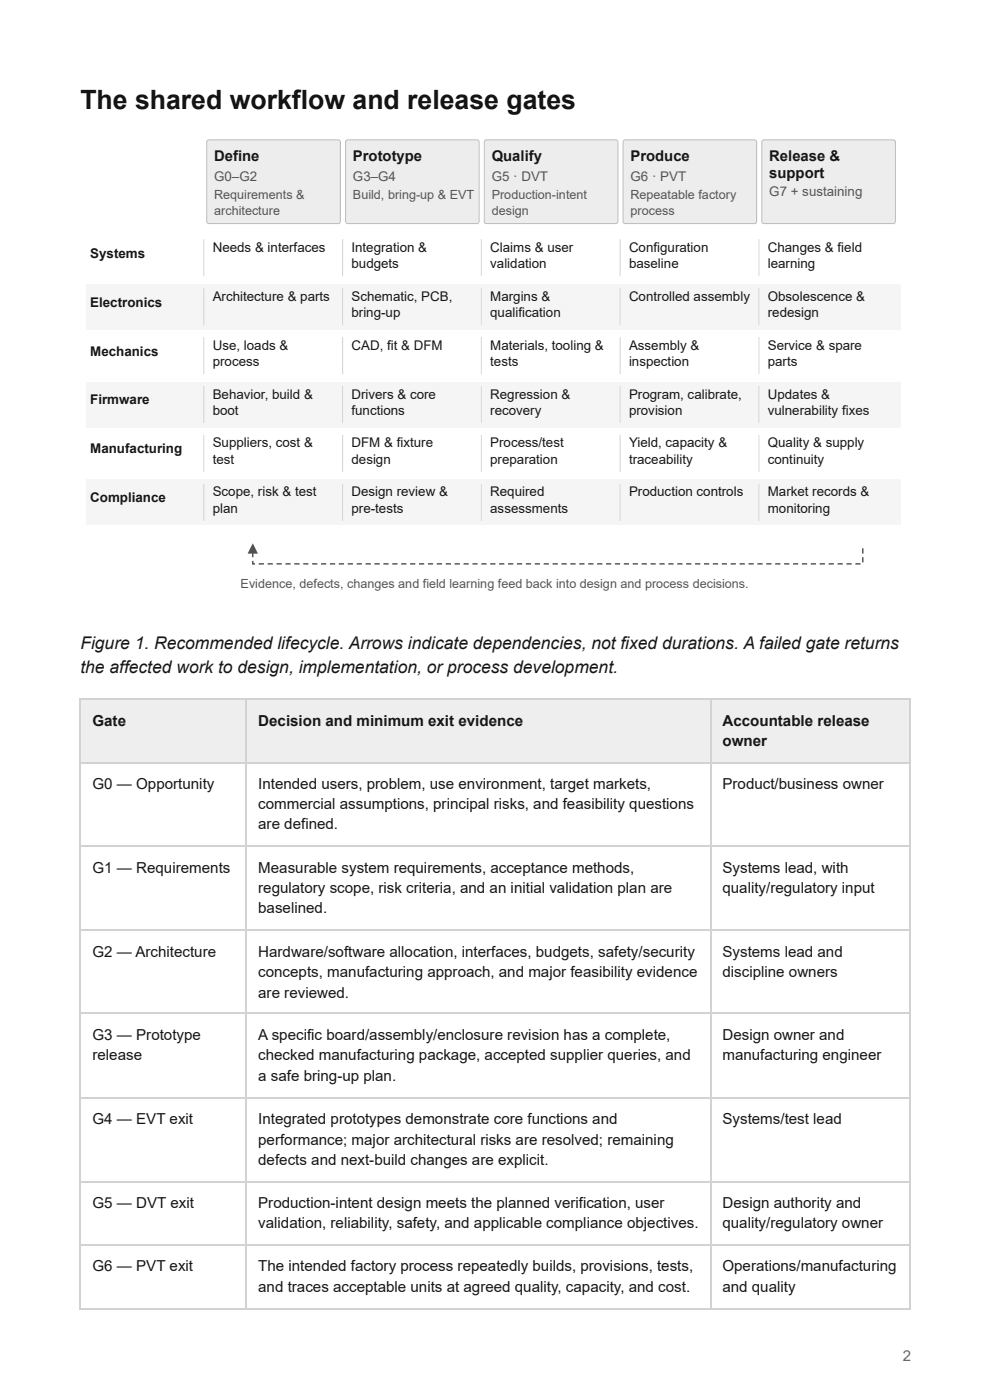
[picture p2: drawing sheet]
<svg xmlns="http://www.w3.org/2000/svg" width="210mm" height="297mm" viewBox="0 0 210 297" stroke-linecap="round" stroke-linejoin="round" font-family="sans-serif">
<defs><g id="words">
<text font-size="5.6" fill="#111" x="17" y="23">The shared workflow and release gates</text>
<g font-size="3.7" fill="#171717">
<text x="17" y="137.6">Figure 1. Recommended lifecycle. Arrows indicate dependencies, not fixed durations. A failed gate returns</text>
<text x="17" y="142.9">the affected work to design, implementation, or process development.</text>
</g>
<g font-size="3.2" fill="#171717">
<text x="19.6" y="154">Gate</text>
<text x="54.7" y="154">Decision and minimum exit evidence</text>
<text x="153.2" y="154">Accountable release</text>
<text x="153.2" y="158.2">owner</text>
<text x="19.6" y="167.5">G0 — Opportunity</text>
<text x="54.7" y="167.5">Intended users, problem, use environment, target markets,</text>
<text x="153.2" y="167.5">Product/business owner</text>
<text x="54.7" y="171.7">commercial assumptions, principal risks, and feasibility questions</text>
<text x="54.7" y="175.9">are defined.</text>
<text x="19.6" y="185.2">G1 — Requirements</text>
<text x="54.7" y="185.2">Measurable system requirements, acceptance methods,</text>
<text x="153.2" y="185.2">Systems lead, with</text>
<text x="54.7" y="189.4">regulatory scope, risk criteria, and an initial validation plan are</text>
<text x="153.2" y="189.4">quality/regulatory input</text>
<text x="54.7" y="193.7">baselined.</text>
<text x="19.6" y="202.9">G2 — Architecture</text>
<text x="54.7" y="202.9">Hardware/software allocation, interfaces, budgets, safety/security</text>
<text x="153.2" y="202.9">Systems lead and</text>
<text x="54.7" y="207.2">concepts, manufacturing approach, and major feasibility evidence</text>
<text x="153.2" y="207.2">discipline owners</text>
<text x="54.7" y="211.7">are reviewed.</text>
<text x="19.6" y="220.7">G3 — Prototype</text>
<text x="54.7" y="220.7">A specific board/assembly/enclosure revision has a complete,</text>
<text x="153.2" y="220.7">Design owner and</text>
<text x="19.6" y="224.9">release</text>
<text x="54.7" y="224.9">checked manufacturing package, accepted supplier queries, and</text>
<text x="153.2" y="224.9">manufacturing engineer</text>
<text x="54.7" y="229.4">a safe bring-up plan.</text>
<text x="19.6" y="238.4">G4 — EVT exit</text>
<text x="54.7" y="238.4">Integrated prototypes demonstrate core functions and</text>
<text x="153.2" y="238.4">Systems/test lead</text>
<text x="54.7" y="242.9">performance; major architectural risks are resolved; remaining</text>
<text x="54.7" y="247.1">defects and next-build changes are explicit.</text>
<text x="19.6" y="256.4">G5 — DVT exit</text>
<text x="54.7" y="256.4">Production-intent design meets the planned verification, user</text>
<text x="153.2" y="256.4">Design authority and</text>
<text x="54.7" y="260.6">validation, reliability, safety, and applicable compliance objectives.</text>
<text x="153.2" y="260.6">quality/regulatory owner</text>
<text x="19.6" y="269.6">G6 — PVT exit</text>
<text x="54.7" y="269.6">The intended factory process repeatedly builds, provisions, tests,</text>
<text x="153.2" y="269.6">Operations/manufacturing</text>
<text x="54.7" y="274.1">and traces acceptable units at agreed quality, capacity, and cost.</text>
<text x="153.2" y="274.1">and quality</text>
</g>
<text font-size="3.2" fill="#666" x="191.4" y="288.7">2</text>
<g font-size="3.1" fill="#171717">
<text x="45.4" y="34.1">Define</text>
<text x="74.8" y="34.1">Prototype</text>
<text x="104.2" y="34.1">Qualify</text>
<text x="133.7" y="34.1">Produce</text>
<text x="163.1" y="34.1">Release &amp;</text>
<text x="163.1" y="37.8">support</text>
</g>
<g font-size="2.8" fill="#555">
<text x="45.4" y="38.3">G0–G2</text>
<text x="74.8" y="38.3">G3–G4</text>
<text x="104.2" y="38.3">G5 · DVT</text>
<text x="133.7" y="38.3">G6 · PVT</text>
<text x="163.1" y="41.6">G7 + sustaining</text>
</g>
<g font-size="2.8" fill="#171717">
<text x="45.1" y="53.4">Needs &amp; interfaces</text>
<text x="74.5" y="53.4">Integration &amp;</text>
<text x="103.9" y="53.4">Claims &amp; user</text>
<text x="133.4" y="53.4">Configuration</text>
<text x="162.8" y="53.4">Changes &amp; field</text>
<text x="19.1" y="54.7">Systems</text>
<text x="74.5" y="56.9">budgets</text>
<text x="103.9" y="56.9">validation</text>
<text x="133.4" y="56.9">baseline</text>
<text x="162.8" y="56.9">learning</text>
<text x="19.1" y="65.1">Electronics</text>
<text x="45.1" y="63.8">Architecture &amp; parts</text>
<text x="74.5" y="63.8">Schematic, PCB,</text>
<text x="103.9" y="63.8">Margins &amp;</text>
<text x="133.4" y="63.8">Controlled assembly</text>
<text x="162.8" y="63.8">Obsolescence &amp;</text>
<text x="74.5" y="67.3">bring-up</text>
<text x="103.9" y="67.3">qualification</text>
<text x="162.8" y="67.3">redesign</text>
<text x="19.1" y="75.4">Mechanics</text>
<text x="45.1" y="74.2">Use, loads &amp;</text>
<text x="45.1" y="77.6">process</text>
<text x="74.5" y="74.2">CAD, fit &amp; DFM</text>
<text x="103.9" y="74.2">Materials, tooling &amp;</text>
<text x="103.9" y="77.6">tests</text>
<text x="133.4" y="74.2">Assembly &amp;</text>
<text x="133.4" y="77.6">inspection</text>
<text x="162.8" y="74.2">Service &amp; spare</text>
<text x="162.8" y="77.6">parts</text>
<text x="19.1" y="85.8">Firmware</text>
<text x="45.1" y="84.6">Behavior, build &amp;</text>
<text x="45.1" y="88">boot</text>
<text x="74.5" y="84.6">Drivers &amp; core</text>
<text x="74.5" y="88">functions</text>
<text x="103.9" y="84.6">Regression &amp;</text>
<text x="103.9" y="88">recovery</text>
<text x="133.4" y="84.6">Program, calibrate,</text>
<text x="133.4" y="88">provision</text>
<text x="162.8" y="84.6">Updates &amp;</text>
<text x="162.8" y="88">vulnerability fixes</text>
<text x="45.1" y="94.9">Suppliers, cost &amp;</text>
<text x="74.5" y="94.9">DFM &amp; fixture</text>
<text x="103.9" y="94.9">Process/test</text>
<text x="133.4" y="94.9">Yield, capacity &amp;</text>
<text x="162.8" y="94.9">Quality &amp; supply</text>
<text x="19.1" y="96.2">Manufacturing</text>
<text x="45.1" y="98.4">test</text>
<text x="74.5" y="98.4">design</text>
<text x="103.9" y="98.4">preparation</text>
<text x="133.4" y="98.4">traceability</text>
<text x="162.8" y="98.4">continuity</text>
<text x="19.1" y="106.6">Compliance</text>
<text x="45.1" y="105.3">Scope, risk &amp; test</text>
<text x="74.5" y="105.3">Design review &amp;</text>
<text x="103.9" y="105.3">Required</text>
<text x="133.4" y="105.3">Production controls</text>
<text x="162.8" y="105.3">Market records &amp;</text>
<text x="45.1" y="108.8">plan</text>
<text x="74.5" y="108.8">pre-tests</text>
<text x="103.9" y="108.8">assessments</text>
<text x="162.8" y="108.8">monitoring</text>
</g>
<g font-size="2.7" fill="#555">
<text x="45.4" y="42.2">Requirements &amp;</text>
<text x="45.4" y="45.6">architecture</text>
<text x="74.8" y="42.2">Build, bring-up &amp; EVT</text>
<text x="104.2" y="42.2">Production-intent</text>
<text x="104.2" y="45.6">design</text>
<text x="133.7" y="42.2">Repeatable factory</text>
<text x="133.7" y="45.6">process</text>
<text x="51" y="124.8">Evidence, defects, changes and field learning feed back into design and process decisions.</text>
</g>
</g></defs>
<g fill="#eee">
<path d="M17.2 148.4h35.2v13.3h-35.2z"/>
<path d="M52.4 148.4h98.4v13.3h-98.4z"/>
<path d="M150.8 148.4h42.1v13.3h-42.1z"/>
</g>
<path d="M16.9 148.3h176.1M17.1 148.2v129.3M52.3 148.2v129.3M150.7 148.2v129.3M16.9 161.8h176.1M16.9 179.5h176.1M16.9 197.2h176.1M16.9 215h176.1M16.9 233h176.1M16.9 250.7h176.1M16.9 264.2h176.1M16.9 277.7h176.1" fill="none" stroke="#d2d2d2" stroke-width=".26"/>
<path d="M192.9 148.2v129.3" fill="none" stroke="#d2d2d2" stroke-width=".21"/>
<path d="M16.9 27.8h176.1v101.6h-176.1z" fill="#fff"/>
<path d="M44 29.8l.3-.1h27.6l.3 .4-.1 17.1-.4 .2h-27.7l-.2-.4v-16.9z" fill="#ededed"/>
<path d="M44 29.8l.3-.1h27.6l.3 .4-.1 17.1-.4 .2h-27.7l-.2-.4v-16.9z" fill="none" stroke="#bdbdbd" stroke-width=".21"/>
<path d="M73.4 29.8l.3-.1h27.7l.2 .4-.1 17.1-.4 .2h-27.6l-.2-.4v-16.9z" fill="#ededed"/>
<path d="M73.4 29.8l.3-.1h27.7l.2 .4-.1 17.1-.4 .2h-27.6l-.2-.4v-16.9z" fill="none" stroke="#bdbdbd" stroke-width=".21"/>
<path d="M102.8 29.8l.4-.1h27.6l.2 .4-.1 17.1-.4 .2h-27.6l-.2-.4v-16.9z" fill="#ededed"/>
<path d="M102.8 29.8l.4-.1h27.6l.2 .4-.1 17.1-.4 .2h-27.6l-.2-.4v-16.9z" fill="none" stroke="#bdbdbd" stroke-width=".21"/>
<path d="M132.2 29.8l.4-.1h27.6l.2 .4-.1 17.1-.4 .2h-27.6l-.2-.4v-16.9z" fill="#ededed"/>
<path d="M132.2 29.8l.4-.1h27.6l.2 .4-.1 17.1-.4 .2h-27.6l-.2-.4v-16.9z" fill="none" stroke="#bdbdbd" stroke-width=".21"/>
<path d="M161.7 29.8l.3-.1h27.6l.2 .4v17.1l-.4 .2h-27.7l-.2-.4v-16.9z" fill="#ededed"/>
<path d="M161.7 29.8l.3-.1h27.6l.2 .4v17.1l-.4 .2h-27.7l-.2-.4v-16.9z" fill="none" stroke="#bdbdbd" stroke-width=".21"/>
<path d="M18.2 49.8h172.7v9.8h-172.7z" fill="#fff"/>
<path d="M43.2 50.7v7.9M72.6 50.7v7.9M102.1 50.7v7.9M131.5 50.7v7.9M160.9 50.7v7.9" fill="none" stroke="#d6d6d6" stroke-width=".21"/>
<path d="M18.2 60.2h172.7v9.7h-172.7z" fill="#f5f5f5"/>
<path d="M43.2 61.1v7.9M72.6 61.1v7.9M102.1 61.1v7.9M131.5 61.1v7.9M160.9 61.1v7.9" fill="none" stroke="#d6d6d6" stroke-width=".21"/>
<path d="M18.2 70.6h172.7v9.7h-172.7z" fill="#fff"/>
<path d="M43.2 71.5v7.9M72.6 71.5v7.9M102.1 71.5v7.9M131.5 71.5v7.9M160.9 71.5v7.9" fill="none" stroke="#d6d6d6" stroke-width=".21"/>
<path d="M18.2 80.9h172.7v9.8h-172.7z" fill="#f5f5f5"/>
<path d="M43.2 81.9v7.8M72.6 81.9v7.8M102.1 81.9v7.8M131.5 81.9v7.8M160.9 81.9v7.8" fill="none" stroke="#d6d6d6" stroke-width=".21"/>
<path d="M18.2 91.3h172.7v9.8h-172.7z" fill="#fff"/>
<path d="M43.2 92.3v7.8M72.6 92.3v7.8M102.1 92.3v7.8M131.5 92.3v7.8M160.9 92.3v7.8" fill="none" stroke="#d6d6d6" stroke-width=".21"/>
<path d="M18.2 101.7h172.7v9.8h-172.7z" fill="#f5f5f5"/>
<path d="M43.2 102.6v7.9M72.6 102.6v7.9M102.1 102.6v7.9M131.5 102.6v7.9M160.9 102.6v7.9" fill="none" stroke="#d6d6d6" stroke-width=".21"/>
<g fill="#555">
<path d="M53.6 115.3l1.1 2.2h-2.2z"/>
<path d="M182.8 116.3h.3v1.1h-.3zM182.8 118.2h.3v1.1h-.3zM181.3 119.5h1.1v.3h-1.1zM179.5 119.5h1.1v.3h-1.1zM177.6 119.5h1.1v.3h-1.1zM175.7 119.5h1.1v.3h-1.1zM173.8 119.5h1.1v.3h-1.1zM171.9 119.5h1.1v.3h-1.1zM170 119.5h1.1v.3h-1.1zM168.1 119.5h1.1v.3h-1.1zM166.2 119.5h1.1v.3h-1.1zM164.4 119.5h1.1v.3h-1.1zM162.5 119.5h1.1v.3h-1.1zM160.6 119.5h1.1v.3h-1.1zM158.7 119.5h1.1v.3h-1.1zM156.8 119.5h1.1v.3h-1.1zM154.9 119.5h1.1v.3h-1.1zM153 119.5h1.1v.3h-1.1zM151.1 119.5h1.1v.3h-1.1zM149.3 119.5h1.1v.3h-1.1zM147.4 119.5h1.1v.3h-1.1zM145.5 119.5h1.1v.3h-1.1zM143.6 119.5h1.1v.3h-1.1zM141.7 119.5h1.1v.3h-1.1zM139.8 119.5h1.1v.3h-1.1zM137.9 119.5h1.1v.3h-1.1zM136 119.5h1.1v.3h-1.1zM134.1 119.5h1.1v.3h-1.1zM132.3 119.5h1.1v.3h-1.1zM130.4 119.5h1.1v.3h-1.1zM128.5 119.5h1.1v.3h-1.1zM126.6 119.5h1.1v.3h-1.1zM124.7 119.5h1.1v.3h-1.1zM122.8 119.5h1.1v.3h-1.1zM120.9 119.5h1.1v.3h-1.1zM119 119.5h1.1v.3h-1.1zM117.2 119.5h1.1v.3h-1.1zM115.3 119.5h1.1v.3h-1.1zM113.4 119.5h1.1v.3h-1.1zM111.5 119.5h1.1v.3h-1.1zM109.6 119.5h1.1v.3h-1.1zM107.7 119.5h1.1v.3h-1.1zM105.8 119.5h1.1v.3h-1.1zM103.9 119.5h1.1v.3h-1.1zM102.1 119.5h1.1v.3h-1.1zM100.2 119.5h1.1v.3h-1.1zM98.3 119.5h1.1v.3h-1.1zM96.4 119.5h1.1v.3h-1.1zM94.5 119.5h1.1v.3h-1.1zM92.6 119.5h1.1v.3h-1.1zM90.7 119.5h1.1v.3h-1.1zM88.8 119.5h1.1v.3h-1.1zM86.9 119.5h1.1v.3h-1.1zM85.1 119.5h1.1v.3h-1.1zM83.2 119.5h1.1v.3h-1.1zM81.3 119.5h1.1v.3h-1.1zM79.4 119.5h1.1v.3h-1.1zM77.5 119.5h1.1v.3h-1.1zM75.6 119.5h1.1v.3h-1.1zM73.7 119.5h1.1v.3h-1.1zM71.8 119.5h1.1v.3h-1.1zM70 119.5h1.1v.3h-1.1zM68.1 119.5h1.1v.3h-1.1zM66.2 119.5h1.1v.3h-1.1zM64.3 119.5h1.1v.3h-1.1zM62.4 119.5h1.1v.3h-1.1zM60.5 119.5h1.1v.3h-1.1zM58.6 119.5h1.1v.3h-1.1zM56.7 119.5h1.1v.3h-1.1zM54.9 119.5h1.1v.3h-1.1zM53.4 119h.3v.6h-.1v-.1h.5v.3h-.7zM53.4 117.1h.3v1.1h-.3zM53.4 115.7h.3v.6h-.3z"/>
</g>
<use href="#words"/>
</svg>
